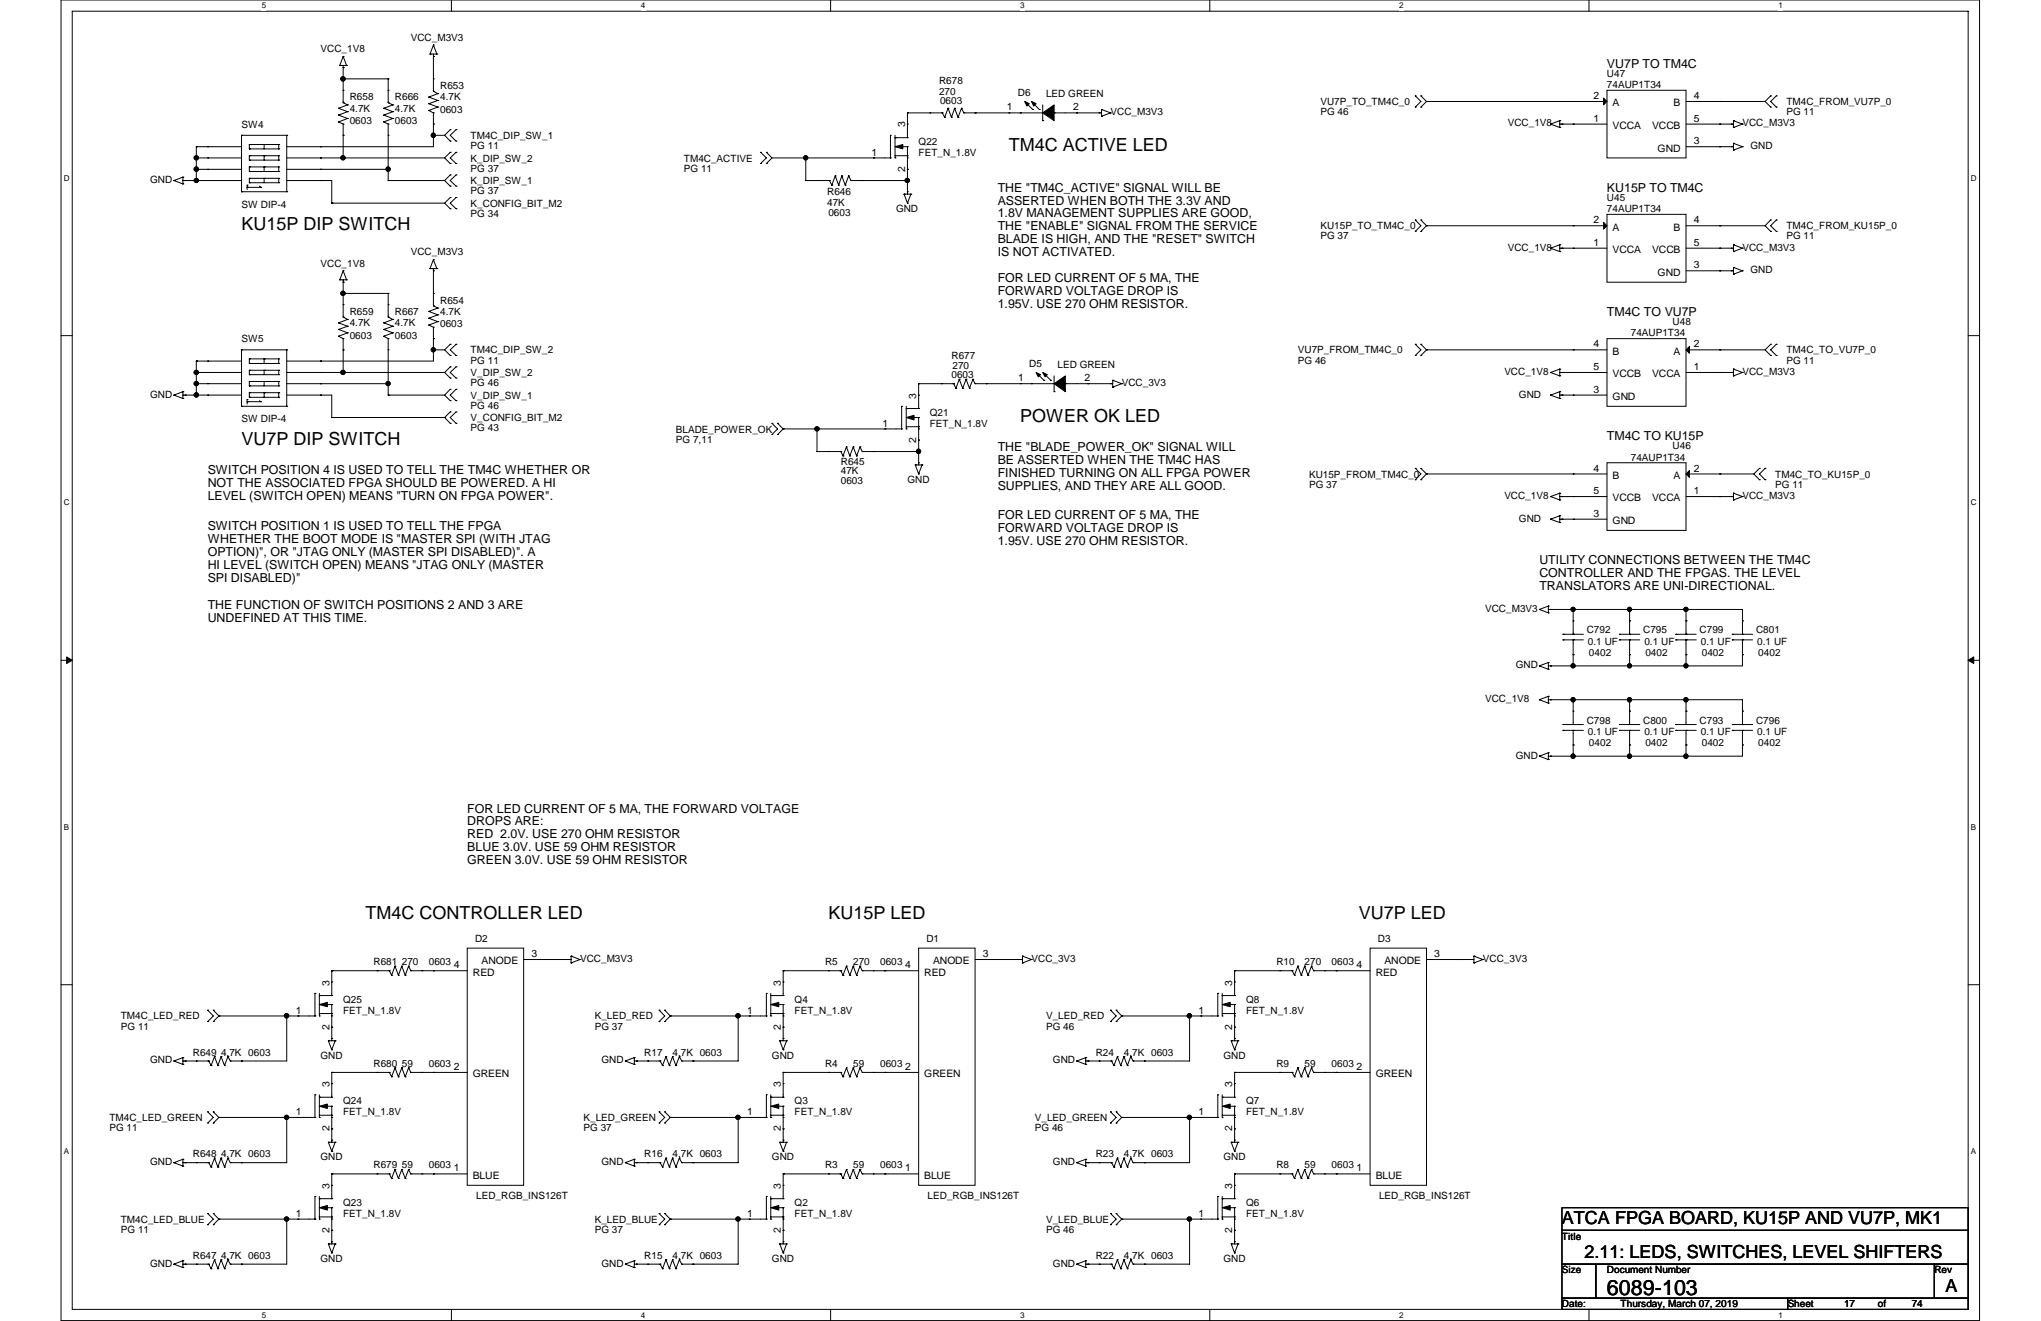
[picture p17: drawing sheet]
<svg xmlns="http://www.w3.org/2000/svg" width="432mm" height="279mm" viewBox="0 0 432 279" stroke-linecap="round" stroke-linejoin="round" font-family="sans-serif">
<defs><g id="words">
<text font-size="4.5" x="340" y="273.9">6089-103</text>
<g font-size="3.8">
<text x="213.4" y="32">TM4C ACTIVE LED</text>
<text x="51.1" y="48.7">KU15P DIP SWITCH</text>
<text x="215.9" y="89.3">POWER OK LED</text>
<text x="51.1" y="94.1">VU7P DIP SWITCH</text>
<text x="77.3" y="194.4">TM4C CONTROLLER LED</text>
<text x="175.3" y="194.4">KU15P LED</text>
<text x="287.5" y="194.4">VU7P LED</text>
<text x="330.5" y="258.8">ATCA FPGA BOARD, KU15P AND VU7P, MK1</text>
<text x="335.2" y="266">2.11: LEDS, SWITCHES, LEVEL SHIFTERS</text>
<text x="411.6" y="273.2">A</text>
</g>
<g font-size="2.6">
<text x="340" y="14.3">VU7P TO TM4C</text>
<text x="211.1" y="40.6">THE &quot;TM4C_ACTIVE&quot; SIGNAL WILL BE</text>
<text x="340" y="40.6">KU15P TO TM4C</text>
<text x="211.1" y="43.3">ASSERTED WHEN BOTH THE 3.3V AND</text>
<text x="211.1" y="46">1.8V MANAGEMENT SUPPLIES ARE GOOD,</text>
<text x="211.1" y="48.7">THE &quot;ENABLE&quot; SIGNAL FROM THE SERVICE</text>
<text x="211.1" y="51.4">BLADE IS HIGH, AND THE &quot;RESET&quot; SWITCH</text>
<text x="211.1" y="54.1">IS NOT ACTIVATED.</text>
<text x="211.1" y="59.6">FOR LED CURRENT OF 5 MA, THE</text>
<text x="211.1" y="62.4">FORWARD VOLTAGE DROP IS</text>
<text x="211.1" y="65.1">1.95V. USE 270 OHM RESISTOR.</text>
<text x="340" y="66.8">TM4C TO VU7P</text>
<text x="211.1" y="95.5">THE &quot;BLADE_POWER_OK&quot; SIGNAL WILL</text>
<text x="340" y="93.1">TM4C TO KU15P</text>
<text x="43.9" y="100.2">SWITCH POSITION 4 IS USED TO TELL THE TM4C WHETHER OR</text>
<text x="211.1" y="98.2">BE ASSERTED WHEN THE TM4C HAS</text>
<text x="211.1" y="100.9">FINISHED TURNING ON ALL FPGA POWER</text>
<text x="43.9" y="103">NOT THE ASSOCIATED FPGA SHOULD BE POWERED. A HI</text>
<text x="43.9" y="105.7">LEVEL (SWITCH OPEN) MEANS &quot;TURN ON FPGA POWER&quot;.</text>
<text x="211.1" y="103.6">SUPPLIES, AND THEY ARE ALL GOOD.</text>
<text x="43.9" y="112.2">SWITCH POSITION 1 IS USED TO TELL THE FPGA</text>
<text x="211.1" y="109.8">FOR LED CURRENT OF 5 MA, THE</text>
<text x="211.1" y="112.5">FORWARD VOLTAGE DROP IS</text>
<text x="43.9" y="114.9">WHETHER THE BOOT MODE IS &quot;MASTER SPI (WITH JTAG</text>
<text x="43.9" y="117.6">OPTION)&quot;, OR &quot;JTAG ONLY (MASTER SPI DISABLED)&quot;. A</text>
<text x="211.1" y="115.2">1.95V. USE 270 OHM RESISTOR.</text>
<text x="325.7" y="119.3">UTILITY CONNECTIONS BETWEEN THE TM4C</text>
<text x="43.9" y="120.3">HI LEVEL (SWITCH OPEN) MEANS &quot;JTAG ONLY (MASTER</text>
<text x="43.9" y="123">SPI DISABLED)&quot;</text>
<text x="325.7" y="122">CONTROLLER AND THE FPGAS. THE LEVEL</text>
<text x="325.7" y="124.8">TRANSLATORS ARE UNI-DIRECTIONAL.</text>
<text x="43.9" y="128.9">THE FUNCTION OF SWITCH POSITIONS 2 AND 3 ARE</text>
<text x="43.9" y="131.6">UNDEFINED AT THIS TIME.</text>
<text x="98.8" y="171.9">FOR LED CURRENT OF 5 MA, THE FORWARD VOLTAGE</text>
<text x="98.8" y="174.6">DROPS ARE:</text>
<text x="98.8" y="177.3">RED 2.0V. USE 270 OHM RESISTOR</text>
<text x="98.8" y="180">BLUE 3.0V. USE 59 OHM RESISTOR</text>
<text x="98.8" y="182.7">GREEN 3.0V. USE 59 OHM RESISTOR</text>
</g>
<g font-size="2.2">
<text x="213" y="23.4">1</text>
<text x="227" y="23.4">2</text>
<text x="337.1" y="21">2</text>
<text x="341.2" y="22.5">A</text>
<text x="354.1" y="22.5">B</text>
<text x="358.4" y="21">4</text>
<text x="191.5" y="27" transform="rotate(-90 191.5 27)">3</text>
<text x="337.1" y="25.7">1</text>
<text x="341.2" y="27.3">VCCA</text>
<text x="349.5" y="27.3">VCCB</text>
<text x="358.4" y="25.7">5</text>
<text x="184.4" y="32.9">1</text>
<text x="350.7" y="32">GND</text>
<text x="358.4" y="30.5">3</text>
<text x="191.5" y="36.3" transform="rotate(-90 191.5 36.3)">2</text>
<text x="337.1" y="47.2">2</text>
<text x="358.4" y="47.2">4</text>
<text x="337.1" y="52">1</text>
<text x="341.2" y="48.8">A</text>
<text x="341.2" y="53.5">VCCA</text>
<text x="349.5" y="53.5">VCCB</text>
<text x="354.1" y="48.8">B</text>
<text x="358.4" y="52">5</text>
<text x="350.7" y="58.3">GND</text>
<text x="358.4" y="56.8">3</text>
<text x="337.1" y="73.5">4</text>
<text x="341.2" y="75">B</text>
<text x="354.1" y="75">A</text>
<text x="358.4" y="73.5">2</text>
<text x="215.4" y="80.6">1</text>
<text x="229.4" y="80.6">2</text>
<text x="337.1" y="78.3">5</text>
<text x="337.1" y="83.1">3</text>
<text x="341.2" y="79.8">VCCB</text>
<text x="349.5" y="79.8">VCCA</text>
<text x="358.4" y="78.3">1</text>
<text x="193.8" y="84.3" transform="rotate(-90 193.8 84.3)">3</text>
<text x="341.2" y="84.6">GND</text>
<text x="186.7" y="90.2">1</text>
<text x="193.8" y="93.6" transform="rotate(-90 193.8 93.6)">2</text>
<text x="337.1" y="99.7">4</text>
<text x="341.2" y="101.3">B</text>
<text x="354.1" y="101.3">A</text>
<text x="358.4" y="99.7">2</text>
<text x="337.1" y="104.5">5</text>
<text x="341.2" y="106">VCCB</text>
<text x="349.5" y="106">VCCA</text>
<text x="358.4" y="104.5">1</text>
<text x="337.1" y="109.3">3</text>
<text x="341.2" y="110.8">GND</text>
<text x="101.9" y="204">ANODE</text>
<text x="112.4" y="202.4">3</text>
<text x="197.4" y="204">ANODE</text>
<text x="207.9" y="202.4">3</text>
<text x="292.9" y="204">ANODE</text>
<text x="303.4" y="202.4">3</text>
<text x="69.7" y="208.4" transform="rotate(-90 69.7 208.4)">3</text>
<text x="96" y="204.8">4</text>
<text x="100" y="206.3">RED</text>
<text x="165.2" y="208.4" transform="rotate(-90 165.2 208.4)">3</text>
<text x="191.5" y="204.8">4</text>
<text x="195.5" y="206.3">RED</text>
<text x="260.7" y="208.4" transform="rotate(-90 260.7 208.4)">3</text>
<text x="287" y="204.8">4</text>
<text x="291" y="206.3">RED</text>
<text x="62.6" y="214.4">1</text>
<text x="158.1" y="214.4">1</text>
<text x="253.6" y="214.4">1</text>
<text x="69.7" y="217.8" transform="rotate(-90 69.7 217.8)">2</text>
<text x="165.2" y="217.8" transform="rotate(-90 165.2 217.8)">2</text>
<text x="260.7" y="217.8" transform="rotate(-90 260.7 217.8)">2</text>
<text x="96" y="226.3">2</text>
<text x="100" y="227.8">GREEN</text>
<text x="191.5" y="226.3">2</text>
<text x="195.5" y="227.8">GREEN</text>
<text x="287" y="226.3">2</text>
<text x="291" y="227.8">GREEN</text>
<text x="69.7" y="229.9" transform="rotate(-90 69.7 229.9)">3</text>
<text x="165.2" y="229.9" transform="rotate(-90 165.2 229.9)">3</text>
<text x="260.7" y="229.9" transform="rotate(-90 260.7 229.9)">3</text>
<text x="62.6" y="235.8">1</text>
<text x="69.7" y="239.2" transform="rotate(-90 69.7 239.2)">2</text>
<text x="158.1" y="235.8">1</text>
<text x="165.2" y="239.2" transform="rotate(-90 165.2 239.2)">2</text>
<text x="253.6" y="235.8">1</text>
<text x="260.7" y="239.2" transform="rotate(-90 260.7 239.2)">2</text>
<text x="69.7" y="251.4" transform="rotate(-90 69.7 251.4)">3</text>
<text x="96" y="247.8">1</text>
<text x="100" y="249.3">BLUE</text>
<text x="165.2" y="251.4" transform="rotate(-90 165.2 251.4)">3</text>
<text x="191.5" y="247.8">1</text>
<text x="195.5" y="249.3">BLUE</text>
<text x="260.7" y="251.4" transform="rotate(-90 260.7 251.4)">3</text>
<text x="287" y="247.8">1</text>
<text x="291" y="249.3">BLUE</text>
<text x="62.6" y="257.3">1</text>
<text x="158.1" y="257.3">1</text>
<text x="253.6" y="257.3">1</text>
<text x="69.7" y="260.7" transform="rotate(-90 69.7 260.7)">2</text>
<text x="165.2" y="260.7" transform="rotate(-90 165.2 260.7)">2</text>
<text x="260.7" y="260.7" transform="rotate(-90 260.7 260.7)">2</text>
</g>
<g font-size="2.1">
<text x="67.8" y="11">VCC_1V8</text>
<text x="86.9" y="8.6">VCC_M3V3</text>
<text x="198.7" y="17.7">R678</text>
<text x="340" y="16.3">U47</text>
<text x="74" y="21.3">R658</text>
<text x="74" y="23.7">4.7K</text>
<text x="83.6" y="21.3">R666</text>
<text x="83.6" y="23.7">4.7K</text>
<text x="93.1" y="18.9">R653</text>
<text x="93.1" y="21.3">4.7K</text>
<text x="93.1" y="23.9">0603</text>
<text x="198.7" y="20.1">270</text>
<text x="198.9" y="22">0603</text>
<text x="215.3" y="20.3">D6</text>
<text x="221.3" y="20.6">LED GREEN</text>
<text x="279.4" y="22.2">VU7P_TO_TM4C_0</text>
<text x="340" y="18.6">74AUP1T34</text>
<text x="378" y="22.2">TM4C_FROM_VU7P_0</text>
<text x="51.1" y="27">SW4</text>
<text x="74" y="26.3">0603</text>
<text x="83.6" y="26.3">0603</text>
<text x="99.6" y="29.4">TM4C_DIP_SW_1</text>
<text x="234.9" y="24.4">VCC_M3V3</text>
<text x="279.4" y="24.4">PG 46</text>
<text x="319" y="26.8">VCC_1V8</text>
<text x="368.6" y="26.8">VCC_M3V3</text>
<text x="378" y="24.4">PG 11</text>
<text x="99.6" y="34.2">K_DIP_SW_2</text>
<text x="99.6" y="31.5">PG 11</text>
<text x="144.7" y="34.2">TM4C_ACTIVE</text>
<text x="194.4" y="30.6">Q22</text>
<text x="194.4" y="33">FET_N_1.8V</text>
<text x="370.3" y="31.5">GND</text>
<text x="31.7" y="38.7">GND</text>
<text x="99.6" y="38.9">K_DIP_SW_1</text>
<text x="99.6" y="41.1">PG 37</text>
<text x="99.6" y="36.3">PG 37</text>
<text x="144.7" y="36.3">PG 11</text>
<text x="175" y="41.3">R646</text>
<text x="51.1" y="43.9">SW DIP-4</text>
<text x="99.6" y="43.7">K_CONFIG_BIT_M2</text>
<text x="99.6" y="45.8">PG 34</text>
<text x="175" y="43.5">47K</text>
<text x="175.3" y="45.6">0603</text>
<text x="189.6" y="44.9">GND</text>
<text x="340" y="42.5">U45</text>
<text x="340" y="44.9">74AUP1T34</text>
<text x="86.9" y="54">VCC_M3V3</text>
<text x="279.4" y="48.5">KU15P_TO_TM4C_0</text>
<text x="279.4" y="50.6">PG 37</text>
<text x="319" y="53">VCC_1V8</text>
<text x="368.6" y="53">VCC_M3V3</text>
<text x="378" y="48.5">TM4C_FROM_KU15P_0</text>
<text x="378" y="50.6">PG 11</text>
<text x="67.8" y="56.4">VCC_1V8</text>
<text x="370.3" y="57.8">GND</text>
<text x="93.1" y="64.3">R654</text>
<text x="74" y="66.6">R659</text>
<text x="74" y="69">4.7K</text>
<text x="74" y="71.6">0603</text>
<text x="83.6" y="66.6">R667</text>
<text x="83.6" y="69">4.7K</text>
<text x="83.6" y="71.6">0603</text>
<text x="93.1" y="66.6">4.7K</text>
<text x="93.1" y="69.3">0603</text>
<text x="345" y="71.2">74AUP1T34</text>
<text x="353.9" y="68.8">U48</text>
<text x="51.1" y="72.3">SW5</text>
<text x="99.6" y="74.8">TM4C_DIP_SW_2</text>
<text x="99.6" y="76.9">PG 11</text>
<text x="201.3" y="75.9">R677</text>
<text x="217.8" y="77.6">D5</text>
<text x="223.7" y="77.9">LED GREEN</text>
<text x="274.6" y="74.8">VU7P_FROM_TM4C_0</text>
<text x="274.6" y="76.9">PG 46</text>
<text x="378" y="74.8">TM4C_TO_VU7P_0</text>
<text x="378" y="76.9">PG 11</text>
<text x="99.6" y="79.5">V_DIP_SW_2</text>
<text x="99.6" y="81.7">PG 46</text>
<text x="201.3" y="80">0603</text>
<text x="201.5" y="78.1">270</text>
<text x="237.3" y="81.7">VCC_3V3</text>
<text x="318.3" y="79.3">VCC_1V8</text>
<text x="368.6" y="79.3">VCC_M3V3</text>
<text x="31.7" y="84.1">GND</text>
<text x="51.1" y="89.3">SW DIP-4</text>
<text x="99.6" y="89.1">V_CONFIG_BIT_M2</text>
<text x="99.6" y="84.3">V_DIP_SW_1</text>
<text x="99.6" y="86.4">PG 46</text>
<text x="196.7" y="87.9">Q21</text>
<text x="321.4" y="84.1">GND</text>
<text x="99.6" y="91.2">PG 43</text>
<text x="143" y="91.5">BLADE_POWER_OK</text>
<text x="143" y="93.6">PG 7,11</text>
<text x="196.7" y="90.3">FET_N_1.8V</text>
<text x="353.9" y="95">U46</text>
<text x="177.9" y="98.4">R645</text>
<text x="177.9" y="100.3">47K</text>
<text x="276.9" y="101">KU15P_FROM_TM4C_0</text>
<text x="345" y="97.5">74AUP1T34</text>
<text x="375.6" y="101">TM4C_TO_KU15P_0</text>
<text x="177.9" y="102.4">0603</text>
<text x="192" y="102.2">GND</text>
<text x="276.9" y="103.2">PG 37</text>
<text x="318.3" y="105.5">VCC_1V8</text>
<text x="368.6" y="105.5">VCC_M3V3</text>
<text x="375.6" y="103.2">PG 11</text>
<text x="321.4" y="110.3">GND</text>
<text x="314.2" y="129.4">VCC_M3V3</text>
<text x="335.7" y="134">C792</text>
<text x="336" y="136.4">0.1 UF</text>
<text x="347.6" y="134">C795</text>
<text x="347.9" y="136.4">0.1 UF</text>
<text x="359.6" y="134">C799</text>
<text x="359.8" y="136.4">0.1 UF</text>
<text x="371.5" y="134">C801</text>
<text x="371.8" y="136.4">0.1 UF</text>
<text x="320.7" y="141.4">GND</text>
<text x="336.2" y="138.7">0402</text>
<text x="348.1" y="138.7">0402</text>
<text x="360" y="138.7">0402</text>
<text x="372" y="138.7">0402</text>
<text x="314.2" y="148.5">VCC_1V8</text>
<text x="335.7" y="153.1">C798</text>
<text x="336" y="155.4">0.1 UF</text>
<text x="347.6" y="153.1">C800</text>
<text x="347.9" y="155.4">0.1 UF</text>
<text x="359.6" y="153.1">C793</text>
<text x="359.8" y="155.4">0.1 UF</text>
<text x="371.5" y="153.1">C796</text>
<text x="371.8" y="155.4">0.1 UF</text>
<text x="320.7" y="160.5">GND</text>
<text x="336.2" y="157.9">0402</text>
<text x="348.1" y="157.9">0402</text>
<text x="360" y="157.9">0402</text>
<text x="372" y="157.9">0402</text>
<text x="100.5" y="199.1">D2</text>
<text x="122.7" y="203.5">VCC_M3V3</text>
<text x="196" y="199.1">D1</text>
<text x="218.2" y="203.5">VCC_3V3</text>
<text x="291.5" y="199.1">D3</text>
<text x="313.7" y="203.5">VCC_3V3</text>
<text x="79" y="204.2">R681 270</text>
<text x="90.7" y="204.2">0603</text>
<text x="174.5" y="204.2">R5</text>
<text x="180.5" y="204.2">270</text>
<text x="186.2" y="204.2">0603</text>
<text x="270" y="204.2">R10</text>
<text x="276" y="204.2">270</text>
<text x="281.7" y="204.2">0603</text>
<text x="25.6" y="215.6">TM4C_LED_RED</text>
<text x="72.6" y="212">Q25</text>
<text x="72.6" y="214.4">FET_N_1.8V</text>
<text x="125.8" y="215.6">K_LED_RED</text>
<text x="168.1" y="212">Q4</text>
<text x="168.1" y="214.4">FET_N_1.8V</text>
<text x="221.3" y="215.6">V_LED_RED</text>
<text x="263.6" y="212">Q8</text>
<text x="263.6" y="214.4">FET_N_1.8V</text>
<text x="25.6" y="217.8">PG 11</text>
<text x="125.8" y="217.8">PG 37</text>
<text x="221.3" y="217.8">PG 46</text>
<text x="31.7" y="224.9">GND</text>
<text x="40.8" y="223.3">R649 4.7K 0603</text>
<text x="67.8" y="224">GND</text>
<text x="79" y="225.6">R680 59</text>
<text x="90.7" y="225.6">0603</text>
<text x="127.3" y="224.9">GND</text>
<text x="136.3" y="223.3">R17</text>
<text x="142.3" y="223.3">4.7K 0603</text>
<text x="163.3" y="224">GND</text>
<text x="174.5" y="225.6">R4</text>
<text x="180.5" y="225.6">59</text>
<text x="186.2" y="225.6">0603</text>
<text x="222.8" y="224.9">GND</text>
<text x="231.8" y="223.3">R24</text>
<text x="237.8" y="223.3">4.7K 0603</text>
<text x="258.8" y="224">GND</text>
<text x="270" y="225.6">R9</text>
<text x="276" y="225.6">59</text>
<text x="281.7" y="225.6">0603</text>
<text x="72.6" y="233.5">Q24</text>
<text x="168.1" y="233.5">Q3</text>
<text x="263.6" y="233.5">Q7</text>
<text x="23.2" y="237.1">TM4C_LED_GREEN</text>
<text x="23.2" y="239.3">PG 11</text>
<text x="72.6" y="235.9">FET_N_1.8V</text>
<text x="123.4" y="237.1">K_LED_GREEN</text>
<text x="123.4" y="239.3">PG 37</text>
<text x="168.1" y="235.9">FET_N_1.8V</text>
<text x="218.9" y="237.1">V_LED_GREEN</text>
<text x="218.9" y="239.3">PG 46</text>
<text x="263.6" y="235.9">FET_N_1.8V</text>
<text x="40.8" y="244.7">R648 4.7K 0603</text>
<text x="67.8" y="245.4">GND</text>
<text x="136.3" y="244.7">R16</text>
<text x="142.3" y="244.7">4.7K 0603</text>
<text x="163.3" y="245.4">GND</text>
<text x="231.8" y="244.7">R23</text>
<text x="237.8" y="244.7">4.7K 0603</text>
<text x="258.8" y="245.4">GND</text>
<text x="31.7" y="246.4">GND</text>
<text x="79" y="247.1">R679 59</text>
<text x="90.7" y="247.1">0603</text>
<text x="127.3" y="246.4">GND</text>
<text x="174.5" y="247.1">R3</text>
<text x="180.5" y="247.1">59</text>
<text x="186.2" y="247.1">0603</text>
<text x="222.8" y="246.4">GND</text>
<text x="270" y="247.1">R8</text>
<text x="276" y="247.1">59</text>
<text x="281.7" y="247.1">0603</text>
<text x="72.6" y="255">Q23</text>
<text x="72.6" y="257.4">FET_N_1.8V</text>
<text x="100.8" y="253.6">LED_RGB_INS126T</text>
<text x="168.1" y="255">Q2</text>
<text x="168.1" y="257.4">FET_N_1.8V</text>
<text x="196.3" y="253.6">LED_RGB_INS126T</text>
<text x="263.6" y="255">Q6</text>
<text x="263.6" y="257.4">FET_N_1.8V</text>
<text x="291.8" y="253.6">LED_RGB_INS126T</text>
<text x="25.6" y="258.6">TM4C_LED_BLUE</text>
<text x="25.6" y="260.7">PG 11</text>
<text x="125.8" y="258.6">K_LED_BLUE</text>
<text x="125.8" y="260.7">PG 37</text>
<text x="221.3" y="258.6">V_LED_BLUE</text>
<text x="221.3" y="260.7">PG 46</text>
<text x="330.5" y="262.2">Title</text>
<text x="31.7" y="267.9">GND</text>
<text x="40.8" y="266.2">R647 4.7K 0603</text>
<text x="67.8" y="267">GND</text>
<text x="127.3" y="267.9">GND</text>
<text x="136.3" y="266.2">R15</text>
<text x="142.3" y="266.2">4.7K 0603</text>
<text x="163.3" y="267">GND</text>
<text x="222.8" y="267.9">GND</text>
<text x="231.8" y="266.2">R22</text>
<text x="237.8" y="266.2">4.7K 0603</text>
<text x="258.8" y="267">GND</text>
<text x="330.5" y="269.3">Size</text>
<text x="340" y="269.3">Document Number</text>
<text x="409.2" y="269.3">Rev</text>
<text x="330.5" y="276.5">Date:</text>
<text x="342.9" y="276.5">Thursday, March 07, 2019</text>
<text x="378.2" y="276.5">Sheet</text>
<text x="390.1" y="276.5">17</text>
<text x="397.3" y="276.5">of</text>
<text x="404.5" y="276.5">74</text>
</g>
<g font-size="1.7">
<text x="55.4" y="1.8">5</text>
<text x="135.6" y="1.8">4</text>
<text x="215.8" y="1.8">3</text>
<text x="296" y="1.8">2</text>
<text x="376.3" y="1.8">1</text>
<text x="13.5" y="38.2">D</text>
<text x="417" y="38.2">D</text>
<text x="13.5" y="106.8">C</text>
<text x="417" y="106.8">C</text>
<text x="13.5" y="175.5">B</text>
<text x="417" y="175.5">B</text>
<text x="13.5" y="244.1">A</text>
<text x="417" y="244.1">A</text>
<text x="55.4" y="278.7">5</text>
<text x="135.6" y="278.7">4</text>
<text x="215.8" y="278.7">3</text>
<text x="296" y="278.7">2</text>
<text x="376.3" y="278.7">1</text>
</g>
</g></defs>
<path d="M12.9 0h405.9v279.3h-405.9zM15.3 2.4h401.1v274.5h-401.1z" fill="none" stroke="#000" stroke-width=".21"/>
<g fill="#fff">
<path d="M55.4 .3h.9v1.9h-.9z"/>
<path d="M55.4 277.2h.9v1.9h-.9z"/>
</g>
<path d="M95.5 0v2.4M95.5 276.9v2.4" fill="none" stroke="#000" stroke-width=".21"/>
<g fill="#fff">
<path d="M135.6 .3h.9v1.9h-.9z"/>
<path d="M135.6 277.2h.9v1.9h-.9z"/>
</g>
<path d="M175.7 0v2.4M175.7 276.9v2.4" fill="none" stroke="#000" stroke-width=".21"/>
<g fill="#fff">
<path d="M215.8 .3h.9v1.9h-.9z"/>
<path d="M215.8 277.2h.9v1.9h-.9z"/>
</g>
<path d="M255.9 0v2.4M255.9 276.9v2.4" fill="none" stroke="#000" stroke-width=".21"/>
<g fill="#fff">
<path d="M296 .3h1v1.9h-1z"/>
<path d="M296 277.2h1v1.9h-1z"/>
</g>
<path d="M336.2 0v2.4M336.2 276.9v2.4" fill="none" stroke="#000" stroke-width=".21"/>
<g fill="#fff">
<path d="M376.3 .3h.9v1.9h-.9z"/>
<path d="M376.3 277.2h.9v1.9h-.9z"/>
<path d="M13.5 36.7h1.2v1.9h-1.2z"/>
<path d="M417 36.7h1.2v1.9h-1.2z"/>
<path d="M13.5 105.3h1.2v1.9h-1.2z"/>
<path d="M417 105.3h1.2v1.9h-1.2z"/>
</g>
<path d="M12.9 71h2.4M416.4 71h2.4" fill="none" stroke="#000" stroke-width=".21"/>
<g fill="#fff">
<path d="M13.5 173.9h1.1v2h-1.1z"/>
<path d="M417 173.9h1.1v2h-1.1z"/>
</g>
<path d="M12.9 139.7h2.4M416.4 139.7h2.4" fill="none" stroke="#000" stroke-width=".21"/>
<path d="M14.1 138.9v1.4l1.2-.6zM416.4 139.7l1.2 .6v-1.4z" fill="#000" stroke="#000" stroke-width=".21"/>
<g fill="#fff">
<path d="M13.5 242.6h1.1v1.9h-1.1z"/>
<path d="M417 242.6h1.1v1.9h-1.1z"/>
</g>
<g fill="none" stroke="#000" stroke-width=".21">
<path d="M71.9 13.8h.1M71.9 13.8h1.4M72.6 16.7h.1M72.6 16.7h9.5M72.6 14.3h.1M72.6 11.9h.1M72.6 13.8v7.9M72.6 11.9l-.7 1.9M72.6 11.9l.7 1.9M72.6 19.1h.1M73.3 13.8h.1M82.1 16.7h.1"/>
<path d="M82.1 16.7v5M82.1 19.1h.1M91 11.4h.1M91 11.4h1.4M91.7 11.9h.1M91.7 9.5h.1M91.7 11.4v7.9M91.7 9.5l-.7 1.9M91.7 9.5l.7 1.9M91.7 19.3h.1M91.7 19.3l.9 .5M91.7 16.7h.1"/>
<path d="M92.4 11.4h.1M92.6 19.8h.1M92.6 19.8l-1.9 .7M340 19.1h16.7v14.3h-16.7zM36.8 38.2h.1M36.8 38.2l1.9 .7M38.7 38.9h.1M38.7 37.5h.1M38.7 37.5v1.4M38.7 38.2h12.4M38.7 37.5l-1.9 .7M39.2 38.2h.1"/>
<path d="M41.5 38.2h.1M41.5 31v7.2M41.5 31h.1M41.5 33.4h.1M41.5 35.8h.1M41.5 31h9.6M43.9 38.2h.1M43.9 35.8h.1M43.9 33.4h.1M43.9 31h.1M51.1 28.6h.1M51.1 28.6h9.6"/>
<path d="M51.1 28.6v12M51.1 33.4h-9.6M51.1 35.8h-9.6M52.3 39.6h.1M52.3 39.2h.1M52.3 39.6h2.9M52.3 39.2v.9M52.7 38.7h.1M52.7 37.7h.1M52.7 36.3h.1M52.7 35.3h.1M52.7 33.9h.1"/>
<path d="M52.7 32.9h.1M52.7 31.5h.1M52.7 30.6h.1M52.7 32.9h6.3M52.7 38.7h6.3M52.7 30.6v.9M52.7 32.9v1M52.7 35.3v1M52.7 37.7v1M52.7 37.7h6.3M52.7 36.3h6.3M52.7 35.3h6.3"/>
<path d="M52.7 33.9h6.3M52.7 31.5h6.3M52.7 30.6h6.3M54.9 39.4l.3 .2M55.2 39.6h.1M55.9 37.7h.1M55.9 35.3h.1M55.9 32.9h.1M55.9 30.6h.1M55.9 30.6v.9M55.9 32.9v1M55.9 35.3v1"/>
<path d="M55.9 37.7v1M59 37.7h.1M59 38.7h.1M59 35.3h.1M59 36.3h.1M59 32.9h.1M59 33.9h.1M59 30.6h.1M59 31.5h.1M59 30.6v.9M59 32.9v1M59 35.3v1"/>
<path d="M59 37.7v1M60.7 28.6h.1M60.7 28.6v12M60.7 38.2h9.5v4.8M60.7 33.4h33.4M60.7 35.8h21.4M67.8 38.2h.1M67.8 35.8h.1M67.8 33.4h.1M67.8 31h.1M71.6 22.9h.1M71.6 24.3h.1"/>
<path d="M71.6 25.8h.1M71.6 22.9l1.9 .7M71.6 24.3l1.9 .8M71.6 25.8l1 .4M72.6 33.4h.1M72.6 26.2h.1M72.6 21.7h.1M72.6 21.7l.9 .5M72.6 28.6h.1M72.6 26.2v7.2M73.5 22.2h.1M73.5 23.6h.1"/>
<path d="M73.5 25.1h.1M73.5 22.2l-1.9 .7M73.5 23.6l-1.9 .7M73.5 25.1l-1.9 .7M81.2 22.9h.1M81.2 24.3h.1M81.2 25.8h.1M81.2 22.9l1.9 .7M81.2 24.3l1.9 .8M81.2 25.8l.9 .4M82.1 35.8h.1M82.1 38.2h.1"/>
<path d="M82.1 38.2h12M82.1 26.2h.1M82.1 21.7h.1M82.1 21.7l1 .5M82.1 28.6h.1M82.1 26.2v12M83.1 22.2h.1M83.1 23.6h.1M83.1 25.1h.1M83.1 22.2l-1.9 .7M83.1 23.6l-1.9 .7M83.1 25.1l-1.9 .7"/>
<path d="M90.7 20.5h.1M90.7 21.9h.1M90.7 23.4h.1M90.7 20.5l1.9 .8M90.7 21.9l1.9 .7M90.7 23.4l1 .5M91.7 28.6h.1M91.7 28.6h2.4M91.7 23.9h.1M91.7 26.2h.1M91.7 23.9v7.1h-31M92.6 21.3h.1"/>
<path d="M92.6 22.6h.1M92.6 21.3l-1.9 .6M92.6 22.6l-1.9 .8M94.1 38.2l1.2 1.2M94.1 33.4l1.2 1.2M94.1 28.6l1.2 1.2M95.3 37h.1M95.3 39.4h.1M95.3 32.2h.1M95.3 34.6h.1M95.3 27.4h.1M95.3 29.8h.1"/>
<path d="M95.3 37l-1.2 1.2M95.3 32.2l-1.2 1.2M95.3 27.4l-1.2 1.2M96.5 39.4h.1M96.5 37h.1M96.5 34.6h.1M96.5 32.2h.1M96.5 29.8h.1M96.5 27.4h.1M96.5 37l-1.2 1.2 1.2 1.2M96.5 32.2l-1.2 1.2 1.2 1.2M96.5 27.4l-1.2 1.2 1.2 1.2"/>
<path d="M160.9 34.6h.1M160.9 32.2h.1M160.9 32.2l1.2 1.2-1.2 1.2M162.1 32.2h.1M162.1 34.6h.1M162.1 32.2l1.2 1.2M163.3 33.4l-1.2 1.2M170.5 33.4h.1M170.5 38.2h.1M170.5 33.4v4.8M172.8 38.2h.1M175.5 38.2h.1"/>
<path d="M175.5 38.2h-5M175.5 38.2l.5 1M176 39.2h.1M176.7 37.2h.1M176.7 37.2l-.7 2M176.7 37.2l.7 2M177.4 39.2h.1M178.1 37.2h.1M178.1 37.2l-.7 2M178.1 37.2l.7 2M178.8 39.2h.1M179.5 37.2h.1"/>
<path d="M179.5 37.2l-.7 2M179.5 37.2l.5 1M180 38.2h12M180 38.2h.1M182.4 38.2h.1M184.8 33.4h.1M188.4 33.4h.1M188.4 28.6h.1M188.4 33.4h-25.1M188.4 28.6v4.8M189.4 33.4h.1M189.4 29.1h.1"/>
<path d="M189.4 28.6v4.8M189.4 29.1h2.6M189.4 32.9h2.6M191 31h1M192 23.9h7.3M192 23.9h.1M192 38.2h.1M192 23.9v5.2M192 29.1h.1M192 31h.1M192 33.4h.1M192 32.9h.1"/>
<path d="M192 31v10.1M192 35.8h.1M192 26.2h.1M196.7 23.9h.1M199.3 23.9h.1M199.3 23.9l.6 .9M199.9 24.8h.1M200.6 22.9h.1M200.6 22.9l-.7 1.9M200.6 22.9l.7 1.9M201.3 24.8h.1M202 22.9h.1"/>
<path d="M202 22.9l-.7 1.9M202 22.9l.7 1.9M202.7 24.8h.1M203.4 22.9h.1M203.4 22.9l-.7 1.9M203.4 22.9l.5 1M203.9 23.9h16.7M203.9 23.9h.1M206.3 23.9h.1M213.4 23.9h.1M215.9 23.9h.1M217 21.7l1.5 1.5"/>
<path d="M218.5 23.2h.1M218.5 21.7l1.4 1.5M219.9 23.2h.1M220.6 25.5h.1M220.6 22.2v3.3M223 23.9h.1M227.8 23.9h.1M232.5 23.9h.1M233 24.6h.1M233 23.2h.1M233 23.2v1.4M233 23.9h-10"/>
<path d="M233 23.2l1.9 .7M234.9 23.9h.1M234.9 23.9l-1.9 .7M299.4 22.6h.1M299.4 20.3h.1M299.4 20.3l1.2 1.2-1.2 1.1M300.6 20.3h.1M300.6 22.6h.1M300.6 20.3l1.2 1.2M301.8 21.5h.1M301.8 21.5h38.2M301.8 21.5l-1.2 1.1"/>
<path d="M328 26.2h.1M328 26.2l2 .8M330 27h.1M330 25.5h.1M330 25.5v1.5M330 26.2h10M330 25.5l-2 .7M330.5 26.2h.1M332.8 21.5h.1M332.8 26.2h.1M363.9 21.5h.1M363.9 26.2h.1"/>
<path d="M363.9 31h.1M366.3 26.2h.1M366.3 31h.1M366.7 27h.1M366.7 25.5h.1M366.7 31.7h.1M366.7 30.3h.1M366.7 26.2h-10M366.7 25.5v1.5M366.7 30.3v1.4M366.7 25.5l1.9 .7M366.7 31h-10"/>
<path d="M366.7 30.3l1.9 .7M368.6 26.2h.1M368.6 31h.1M368.6 26.2l-1.9 .8M368.6 31l-1.9 .7M373.4 21.5h-16.7M373.4 21.5l1.2 1.1M374.6 20.3h.1M374.6 22.6h.1M374.6 20.3l-1.2 1.2M375.8 22.6h.1M375.8 20.3h.1"/>
<path d="M375.8 20.3l-1.2 1.2 1.2 1.1M51.1 40.6h.1M51.1 40.6h9.6M60.7 40.6h.1M70.2 43h.1M70.2 43h23.9M71.9 59.2h.1M71.9 59.2h1.4M72.6 59.7h.1M72.6 57.3h.1M72.6 59.2v7.9M72.6 57.3l-.7 1.9"/>
<path d="M72.6 57.3l.7 1.9M73.3 59.2h.1M91 56.8h.1M91 56.8h1.4M91.7 57.3h.1M91.7 54.9h.1M91.7 56.8v7.9M91.7 54.9l-.7 1.9M91.7 54.9l.7 1.9M92.4 56.8h.1M94.1 43l1.2 1.2M95.3 41.8h.1"/>
<path d="M95.3 44.2h.1M95.3 41.8l-1.2 1.2M96.5 44.2h.1M96.5 41.8h.1M96.5 41.8l-1.2 1.2 1.2 1.2M191.3 41.1h.1M191.3 41.1h1.4M191.3 41.1l.7 1.9M192 40.6h.1M192 43h.1M192.7 41.1h.1M192.7 41.1l-.7 1.9"/>
<path d="M299.4 48.9h.1M299.4 46.5h.1M299.4 46.5l1.2 1.3-1.2 1.1M300.6 46.5h.1M300.6 48.9h.1M300.6 46.5l1.2 1.3M301.8 47.8h.1M301.8 47.8l-1.2 1.1M328 52.5h.1M328 52.5l2 .7M330 53.2h.1M330 51.8h.1"/>
<path d="M330 51.8v1.4M330 52.5h10M330 51.8l-2 .7M330.5 52.5h.1M332.8 47.8h.1M332.8 52.5h.1M340 45.3h16.7v14.4h-16.7zM340 47.8h-38.2M356.7 47.8h16.7M363.9 47.8h.1M363.9 52.5h.1M363.9 57.3h.1"/>
<path d="M366.3 52.5h.1M366.3 57.3h.1M366.7 53.2h.1M366.7 51.8h.1M366.7 58h.1M366.7 56.6h.1M366.7 51.8v1.4M366.7 56.6v1.4M366.7 52.5h-10M366.7 51.8l1.9 .7M366.7 57.3h-10M366.7 56.6l1.9 .7"/>
<path d="M368.6 52.5h.1M368.6 57.3h.1M368.6 52.5l-1.9 .7M368.6 57.3l-1.9 .7M373.4 47.8l1.2 1.1M374.6 46.5h.1M374.6 48.9h.1M374.6 46.5l-1.2 1.3M375.8 48.9h.1M375.8 46.5h.1M375.8 46.5l-1.2 1.3 1.2 1.1M41.5 76.4h.1"/>
<path d="M41.5 78.8h.1M41.5 76.4h9.6M41.5 76.4v7.2M43.9 78.8h.1M43.9 76.4h.1M51.1 74h.1M51.1 74h9.6M51.1 74v11.9M51.1 78.8h-9.6M52.7 79.2h.1M52.7 78.3h.1M52.7 76.9h.1"/>
<path d="M52.7 75.9h.1M52.7 75.9v1M52.7 78.3v.9M52.7 79.2h6.3M52.7 78.3h6.3M52.7 76.9h6.3M52.7 75.9h6.3M55.9 78.3h.1M55.9 75.9h.1M55.9 75.9v1M55.9 78.3v.9M59 78.3h.1"/>
<path d="M59 79.2h.1M59 75.9h.1M59 76.9h.1M59 75.9v1M59 78.3v.9M60.7 74h.1M60.7 74v11.9M60.7 78.8h33.4M67.8 78.8h.1M67.8 76.4h.1M71.6 68.3h.1M71.6 69.7h.1"/>
<path d="M71.6 71.1h.1M71.6 68.3l1.9 .7M71.6 69.7l1.9 .7M71.6 71.1l1 .5M72.6 62.1h.1M72.6 62.1h9.5M72.6 78.8h.1M72.6 71.6h.1M72.6 67.1h.1M72.6 74h.1M72.6 64.4h.1M72.6 71.6v7.2"/>
<path d="M72.6 67.1l.9 .5M73.5 67.6h.1M73.5 69h.1M73.5 70.4h.1M73.5 67.6l-1.9 .7M73.5 69l-1.9 .7M73.5 70.4l-1.9 .7M81.2 68.3h.1M81.2 69.7h.1M81.2 71.1h.1M81.2 68.3l1.9 .7M81.2 69.7l1.9 .7"/>
<path d="M81.2 71.1l.9 .5M82.1 62.1h.1M82.1 62.1v5M82.1 71.6h.1M82.1 67.1h.1M82.1 74h.1M82.1 64.4h.1M82.1 67.1l1 .5M82.1 71.6v12M83.1 67.6h.1M83.1 69h.1M83.1 70.4h.1"/>
<path d="M83.1 67.6l-1.9 .7M83.1 69l-1.9 .7M83.1 70.4l-1.9 .7M90.7 65.9h.1M90.7 67.3h.1M90.7 68.7h.1M90.7 65.9l1.9 .7M90.7 67.3l1.9 .7M90.7 68.7l1 .5M91.7 74h.1M91.7 74h2.4M91.7 69.2h.1"/>
<path d="M91.7 64.7h.1M91.7 71.6h.1M91.7 62.1h.1M91.7 69.2v7.2h-31M91.7 64.7l.9 .5M92.6 65.2h.1M92.6 66.6h.1M92.6 68h.1M92.6 65.2l-1.9 .7M92.6 66.6l-1.9 .7M92.6 68l-1.9 .7M94.1 74l1.2 1.2"/>
<path d="M94.1 78.8l1.2 1.2M95.3 72.8h.1M95.3 75.2h.1M95.3 77.6h.1M95.3 80h.1M95.3 72.8l-1.2 1.2M95.3 77.6l-1.2 1.2M96.5 75.2h.1M96.5 72.8h.1M96.5 80h.1M96.5 77.6h.1M96.5 72.8l-1.2 1.2 1.2 1.2"/>
<path d="M96.5 77.6l-1.2 1.2 1.2 1.2M219.4 79l1.5 1.4M220.9 79l1.4 1.4M223 79.5v3.3M299.4 75.2h.1M299.4 72.8h.1M299.4 72.8l1.2 1.2-1.2 1.2M300.6 72.8h.1M300.6 75.2h.1M300.6 72.8l1.2 1.2M301.8 74h.1M301.8 74l-1.2 1.2"/>
<path d="M328 78.8h.1M328 78.8l2 .7M330 79.5h.1M330 78.1h.1M330 78.1v1.4M330 78.1l-2 .7M330.5 78.8h.1M332.8 74h.1M332.8 78.8h.1M340 71.6h16.7v14.3h-16.7zM340 78.8h-10M340 74h-38.2"/>
<path d="M356.7 78.8h10M356.7 74h16.7M363.9 74h.1M363.9 78.8h.1M366.3 78.8h.1M366.7 79.5h.1M366.7 78.1h.1M366.7 78.1v1.4M366.7 78.1l1.9 .7M368.6 78.8h.1M368.6 78.8l-1.9 .7M373.4 74l1.2 1.2"/>
<path d="M374.6 72.8h.1M374.6 75.2h.1M374.6 72.8l-1.2 1.2M375.8 75.2h.1M375.8 72.8h.1M375.8 72.8l-1.2 1.2 1.2 1.2M36.8 83.6h.1M36.8 83.6l1.9 .7M38.7 84.3h.1M38.7 82.8h.1M38.7 82.8v1.5M38.7 83.6h12.4"/>
<path d="M38.7 82.8l-1.9 .8M39.2 83.6h.1M41.5 81.2h.1M41.5 83.6h.1M43.9 83.6h.1M43.9 81.2h.1M51.1 85.9h.1M51.1 85.9h9.6M51.1 81.2h-9.6M52.3 85h.1M52.3 84.5h.1M52.3 84.5v1"/>
<path d="M52.3 85h2.9M52.7 84h.1M52.7 83.1h.1M52.7 81.6h.1M52.7 80.7h.1M52.7 80.7v.9M52.7 83.1v.9M52.7 84h6.3M52.7 83.1h6.3M52.7 81.6h6.3M52.7 80.7h6.3M54.9 84.8l.3 .2"/>
<path d="M55.2 85h.1M55.9 83.1h.1M55.9 80.7h.1M55.9 80.7v.9M55.9 83.1v.9M59 83.1h.1M59 84h.1M59 80.7h.1M59 81.6h.1M59 80.7v.9M59 83.1v.9M60.7 85.9h.1"/>
<path d="M60.7 83.6h9.5v4.7M60.7 81.2h21.4M67.8 83.6h.1M67.8 81.2h.1M70.2 88.3h.1M70.2 88.3h23.9M82.1 81.2h.1M82.1 83.6h.1M82.1 83.6h12M94.1 88.3h.1M94.1 88.3l1.2 1.2M94.1 83.6l1.2 1.2"/>
<path d="M95.3 87.1h.1M95.3 89.5h.1M95.3 82.3h.1M95.3 84.8h.1M95.3 87.1l-1.2 1.2M95.3 82.3l-1.2 1.3M96.5 89.5h.1M96.5 87.1h.1M96.5 84.8h.1M96.5 82.3h.1M96.5 87.1l-1.2 1.2 1.2 1.2M96.5 82.3l-1.2 1.3 1.2 1.2"/>
<path d="M163.3 91.9h.1M163.3 89.5h.1M163.3 89.5l1.2 1.2-1.2 1.2M164.5 89.5h.1M164.5 91.9h.1M164.5 89.5l1.2 1.2M165.7 90.7h.1M165.7 90.7l-1.2 1.2M172.8 90.7h.1M172.8 95.5h.1M172.8 95.5h5.1M172.8 90.7v4.8"/>
<path d="M175.3 95.5h.1M177.9 95.5h.1M177.9 95.5l.5 .9M178.4 96.4h.1M179.1 94.5h.1M179.1 94.5l-.7 1.9M179.1 94.5l.7 1.9M179.8 96.4h.1M180.5 94.5h.1M180.5 94.5l-.7 1.9M180.5 94.5l.7 1.9M181.2 96.4h.1"/>
<path d="M181.9 94.5h.1M181.9 94.5l-.7 1.9M181.9 94.5l.5 1M182.4 95.5h.1M182.4 95.5h12M184.8 95.5h.1M187.2 90.7h.1M190.8 90.7h.1M190.8 85.9h.1M190.8 90.7h-25.1M190.8 85.9v4.8M191.7 90.7h.1"/>
<path d="M191.7 86.4h.1M191.7 85.9v4.8M191.7 86.4h2.7M191.7 90.3h2.7M193.4 88.3h1M193.6 98.3h.1M193.6 98.3h1.5M193.6 98.3l.8 1.9M194.4 95.5h.1M194.4 81.2h.1M194.4 81.2v5.2M194.4 81.2h7.4"/>
<path d="M194.4 86.4h.1M194.4 88.3h.1M194.4 90.7h.1M194.4 90.3h.1M194.4 88.3v10M194.4 93.1h.1M194.4 83.6h.1M194.4 97.9h.1M195.1 98.3h.1M195.1 98.3l-.7 1.9M199.1 81.2h.1M201.8 81.2h.1"/>
<path d="M201.8 81.2l.4 .9M202.2 82.1h.1M202.9 80.2h.1M202.9 80.2l-.7 1.9M202.9 80.2l.8 1.9M203.7 82.1h.1M204.4 80.2h.1M204.4 80.2l-.7 1.9M204.4 80.2l.7 1.9M205.1 82.1h.1M205.8 80.2h.1M205.8 80.2l-.7 1.9"/>
<path d="M205.8 80.2l.5 1M206.3 81.2h.1M206.3 81.2h16.7M208.7 81.2h.1M215.9 81.2h.1M218.2 81.2h.1M220.9 80.4h.1M222.3 80.4h.1M223 82.8h.1M225.4 81.2h.1M230.2 81.2h.1M235 81.2h.1"/>
<path d="M235.4 81.9h.1M235.4 80.4h.1M235.4 80.4v1.5M235.4 81.2h-10M235.4 80.4l1.9 .8M237.3 81.2h.1M237.3 81.2l-1.9 .7M299.4 99.1h.1M299.4 99.1l1.2 1.1-1.2 1.3M300.6 99.1h.1M300.6 99.1l1.2 1.1M328 83.6h.1"/>
<path d="M328 83.6l2 .7M330 84.3h.1M330 82.8h.1M330 82.8v1.5M330 82.8l-2 .8M330.5 83.6h.1M332.8 83.6h.1M340 97.9h16.7v14.3h-16.7zM340 83.6h-10M372.2 99.1h.1M372.2 99.1l-1.1 1.1M373.4 99.1h.1"/>
<path d="M373.4 99.1l-1.2 1.1 1.2 1.3M194.4 100.2h.1M299.4 101.5h.1M300.6 101.5h.1M301.8 100.2h.1M301.8 100.2h38.2M301.8 100.2l-1.2 1.3M328 105h.1M328 109.8h.1M328 105l2 .7M328 109.8l2 .7M330 105.7h.1"/>
<path d="M330 104.3h.1M330 110.5h.1M330 109.1h.1M330 104.3v1.4M330 109.1v1.4M330 105h10M330 104.3l-2 .7M330 109.8h10M330 109.1l-2 .7M330.5 105h.1M330.5 109.8h.1M332.8 100.2h.1"/>
<path d="M332.8 105h.1M332.8 109.8h.1M363.9 100.2h.1M363.9 105h.1M366.3 105h.1M366.7 105.7h.1M366.7 104.3h.1M366.7 104.3v1.4M366.7 105h-10M366.7 104.3l1.9 .7M368.6 105h.1M368.6 105l-1.9 .7"/>
<path d="M371.1 100.2h-14.4M371.1 100.2l1.1 1.3M372.2 101.5h.1M373.4 101.5h.1M325.7 128.9h.1M325.7 128.9l1.9 .7M327.6 129.6h.1M327.6 128.2h.1M327.6 128.2v1.4M327.6 128.9h41v5.3M327.6 128.2l-1.9 .7M328 128.9h.1"/>
<path d="M330.7 135.3h.1M330.7 134.2h.1M330.7 135.3h4.3M330.7 134.2h4.3M332.8 128.9h.1M332.8 128.9v5.3M332.8 131.3h.1M332.8 138.5h.1M332.8 134.2h.1M332.8 135.3h.1M332.8 135.3v5.5M342.6 135.3h.1"/>
<path d="M342.6 134.2h.1M342.6 135.3h4.3M342.6 134.2h4.3M344.8 128.9h.1M344.8 128.9v5.3M344.8 134.2h.1M344.8 135.3h.1M344.8 131.3h.1M344.8 138.5h.1M344.8 135.3v5.5M354.5 135.3h.1M354.5 134.2h.1"/>
<path d="M354.5 135.3h4.4M354.5 134.2h4.4M356.7 128.9h.1M356.7 128.9v5.3M356.7 134.2h.1M356.7 135.3h.1M356.7 131.3h.1M356.7 138.5h.1M356.7 135.3v5.5M366.5 135.3h.1M366.5 134.2h.1M366.5 135.3h4.3"/>
<path d="M366.5 134.2h4.3M368.6 134.2h.1M368.6 135.3h.1M368.6 131.3h.1M368.6 138.5h.1M368.6 135.3v5.5h-41M325.7 140.8h.1M325.7 148h.1M325.7 159.9h.1M325.7 140.8l1.9 .8M325.7 148l1.9 .7M325.7 159.9l1.9 .8"/>
<path d="M327.6 140.1h.1M327.6 141.6h.1M327.6 148.7h.1M327.6 147.3h.1M327.6 159.2h.1M327.6 140.1v1.5M327.6 147.3v1.4M327.6 159.2v1.5M327.6 140.1l-1.9 .7M327.6 148h41v5.2M327.6 147.3l-1.9 .7M327.6 159.2l-1.9 .7"/>
<path d="M328 140.8h.1M328 148h.1M328 159.9h.1M330.7 154.5h.1M330.7 153.2h.1M330.7 154.5h4.3M330.7 153.2h4.3M332.8 140.8h.1M332.8 148h.1M332.8 148v5.2M332.8 153.2h.1M332.8 154.5h.1"/>
<path d="M332.8 150.4h.1M332.8 157.6h.1M332.8 154.5v5.4M332.8 159.9h.1M342.6 154.5h.1M342.6 153.2h.1M342.6 154.5h4.3M342.6 153.2h4.3M344.8 140.8h.1M344.8 148h.1M344.8 153.2h.1M344.8 154.5h.1"/>
<path d="M344.8 150.4h.1M344.8 157.6h.1M344.8 159.9h.1M344.8 148v5.2M344.8 154.5v5.4M354.5 154.5h.1M354.5 153.2h.1M354.5 154.5h4.4M354.5 153.2h4.4M356.7 140.8h.1M356.7 159.9h.1M356.7 153.2h.1"/>
<path d="M356.7 154.5h.1M356.7 150.4h.1M356.7 157.6h.1M356.7 154.5v5.4M356.7 148h.1M356.7 148v5.2M366.5 154.5h.1M366.5 153.2h.1M366.5 154.5h4.3M366.5 153.2h4.3M368.6 150.4h.1M368.6 157.6h.1"/>
<path d="M368.6 153.2h.1M368.6 154.5h.1M368.6 154.5v5.4h-41M327.6 160.7h.1M12.9 208.3h2.4M43.9 216.1h.1M43.9 213.7h.1M43.9 213.7l1.2 1.2-1.2 1.2M45.1 213.7h.1M45.1 216.1h.1M45.1 213.7l1.2 1.2M46.3 214.9l-1.2 1.2"/>
<path d="M46.3 214.9h.1M60.7 214.9h.1M60.7 214.9v9.5h-12M63 214.9h.1M66.6 214.9h.1M66.6 210.1h.1M66.6 214.9h-20.3M66.6 210.1v4.8M67.6 214.9h.1M67.6 210.6h.1M67.6 210.6h2.6M67.6 214.4h2.6"/>
<path d="M67.6 210.1v4.8M69.3 212.5h.9M70.2 219.6h.1M70.2 210.6h.1M70.2 212.5h.1M70.2 214.9h.1M70.2 214.4h.1M70.2 212.5v7.6M70.2 217.3h.1M70.2 207.7h.1M70.2 205.3h.1M70.2 205.3v5.3"/>
<path d="M79.8 205.3h.1M82.4 205.3h.1M82.4 205.3h-12.2M82.4 205.3l.4 1M82.8 206.3h.1M83.6 204.3h.1M83.6 204.3l-.8 2M83.6 204.3l.7 2M84.3 206.3h.1M85 204.3h.1M85 204.3l-.7 2M85 204.3l.7 2"/>
<path d="M85.7 206.3h.1M86.4 204.3h.1M86.4 204.3l-.7 2M86.4 204.3l.5 1M86.9 205.3h.1M86.9 205.3h11.9M89.3 205.3h.1M91.7 205.3h.1M98.8 200.5h12v50.2h-12zM117.9 202.9h.1M120.4 202.9h.1M120.8 202.2h.1"/>
<path d="M120.8 203.7h.1M120.8 202.2v1.5M120.8 202.9h-10M120.8 202.2l1.9 .7M122.7 202.9h.1M122.7 202.9l-1.9 .8M139.4 216.1h.1M139.4 213.7h.1M139.4 213.7l1.2 1.2-1.2 1.2M140.6 213.7h.1M140.6 216.1h.1M140.6 213.7l1.2 1.2"/>
<path d="M141.8 214.9h.1M141.8 214.9l-1.2 1.2M156.2 214.9h.1M156.2 214.9v9.5h-12M158.5 214.9h.1M162.1 214.9h.1M162.1 210.1h.1M162.1 210.1v4.8M162.1 214.9h-20.3M163.1 214.9h.1M163.1 210.6h.1M163.1 210.1v4.8"/>
<path d="M163.1 210.6h2.6M163.1 214.4h2.6M164.8 212.5h.9M165.7 210.6h.1M165.7 212.5h.1M165.7 214.9h.1M165.7 214.4h.1M165.7 212.5v7.6M165.7 217.3h.1M165.7 207.7h.1M165.7 205.3h.1M165.7 205.3v5.3"/>
<path d="M165.7 219.6h.1M175.3 205.3h.1M177.9 205.3h.1M177.9 205.3h-12.2M177.9 205.3l.5 1M178.4 206.3h.1M179.1 204.3h.1M179.1 204.3l-.7 2M179.1 204.3l.7 2M179.8 206.3h.1M180.5 204.3h.1M180.5 204.3l-.7 2"/>
<path d="M180.5 204.3l.7 2M181.2 206.3h.1M181.9 204.3h.1M181.9 204.3l-.7 2M181.9 204.3l.5 1M182.4 205.3h.1M182.4 205.3h12M184.8 205.3h.1M187.2 205.3h.1M194.4 200.5h11.9v50.2h-11.9zM213.4 202.9h.1M215.9 202.9h.1"/>
<path d="M216.3 202.2h.1M216.3 203.7h.1M216.3 202.9h-10M216.3 202.2v1.5M216.3 202.2l1.9 .7M218.2 202.9h.1M218.2 202.9l-1.9 .8M234.9 216.1h.1M234.9 213.7h.1M234.9 213.7l1.2 1.2-1.2 1.2M236.1 213.7h.1M236.1 216.1h.1"/>
<path d="M236.1 213.7l1.2 1.2M237.3 214.9l-1.2 1.2M237.3 214.9h.1M237.3 214.9h20.3M251.7 214.9h.1M251.7 214.9v9.5h-12M254 214.9h.1M257.6 214.9h.1M257.6 210.1h.1M257.6 210.1v4.8M258.6 214.9h.1M258.6 210.6h.1"/>
<path d="M258.6 210.6h2.6M258.6 214.4h2.6M258.6 210.1v4.8M260.3 212.5h.9M261.2 219.6h.1M261.2 205.3h.1M261.2 205.3v5.3M261.2 205.3h12.2M261.2 210.6h.1M261.2 212.5h.1M261.2 214.9h.1M261.2 214.4h.1"/>
<path d="M261.2 212.5v7.6M261.2 217.3h.1M261.2 207.7h.1M270.8 205.3h.1M273.4 205.3h.1M273.4 205.3l.5 1M273.9 206.3h.1M274.6 204.3h.1M274.6 204.3l-.7 2M274.6 204.3l.7 2M275.3 206.3h.1M276 204.3h.1"/>
<path d="M276 204.3l-.7 2M276 204.3l.7 2M276.7 206.3h.1M277.5 204.3h.1M277.5 204.3l-.8 2M277.5 204.3l.4 1M277.9 205.3h.1M277.9 205.3h12M280.3 205.3h.1M282.7 205.3h.1M289.9 200.5h11.9v50.2h-11.9zM308.9 202.9h.1"/>
<path d="M311.4 202.9h.1M311.8 202.2h.1M311.8 203.7h.1M311.8 202.9h-10M311.8 202.2v1.5M311.8 202.2l1.9 .7M313.7 202.9h.1M313.7 202.9l-1.9 .8M416.4 208.3h2.4M36.8 224.4h.1M36.8 224.4l1.9 .7M38.7 223.7h.1"/>
<path d="M38.7 225.1h.1M38.7 223.7v1.4M38.7 224.4h5.5M38.7 223.7l-1.9 .7M39.2 224.4h.1M41.5 224.4h.1M43.9 237.5h.1M43.9 235.2h.1M43.9 235.2l1.2 1.1-1.2 1.2M44.2 224.4h.1M44.2 224.4l.5 1M44.7 225.4h.1"/>
<path d="M45.1 235.2h.1M45.1 237.5h.1M45.1 235.2l1.2 1.1M45.4 223.5h.1M45.4 223.5l-.7 1.9M45.4 223.5l.7 1.9M46.1 225.4h.1M46.3 236.3l-1.2 1.2M46.3 236.3h.1M46.8 223.5h.1M46.8 223.5l-.7 1.9M46.8 223.5l.7 1.9"/>
<path d="M47.5 225.4h.1M48.2 223.5h.1M48.2 223.5l-.7 1.9M48.2 223.5l.5 .9M48.7 224.4h.1M51.1 224.4h.1M60.7 236.3h.1M60.7 236.3v9.6h-12M63 236.3h.1M66.6 236.3h.1M66.6 231.6h.1M66.6 231.6v4.7"/>
<path d="M66.6 236.3h-20.3M67.6 236.3h.1M67.6 232.1h.1M67.6 231.6v4.7M67.6 232.1h2.6M67.6 235.9h2.6M69.3 234h.9M69.5 220.1h.1M69.5 220.1h1.4M69.5 220.1l.7 1.9M70.2 222h.1M70.2 226.8h.1"/>
<path d="M70.2 226.8v5.3M70.2 232.1h.1M70.2 234h.1M70.2 236.3h.1M70.2 235.9h.1M70.2 234v7.6M70.2 238.8h.1M70.2 229.2h.1M70.9 220.1h.1M70.9 220.1l-.7 1.9M79.8 226.8h.1M82.4 226.8h.1"/>
<path d="M82.4 226.8l.4 1M82.4 226.8h-12.2M82.8 227.8h.1M83.6 225.8h.1M83.6 225.8l-.8 2M83.6 225.8l.7 2M84.3 227.8h.1M85 225.8h.1M85 225.8l-.7 2M85 225.8l.7 2M85.7 227.8h.1M86.4 225.8h.1"/>
<path d="M86.4 225.8l-.7 2M86.4 225.8l.5 1M86.9 226.8h11.9M86.9 226.8h.1M89.3 226.8h.1M91.7 226.8h.1M132.3 224.4h.1M132.3 224.4l1.9 .7M134.2 223.7h.1M134.2 225.1h.1M134.2 224.4h5.5M134.2 223.7v1.4"/>
<path d="M134.2 223.7l-1.9 .7M134.7 224.4h.1M137 224.4h.1M139.4 237.5h.1M139.4 235.2h.1M139.4 235.2l1.2 1.1-1.2 1.2M139.7 224.4h.1M139.7 224.4l.5 1M140.2 225.4h.1M140.6 235.2h.1M140.6 237.5h.1M140.6 235.2l1.2 1.1"/>
<path d="M140.9 223.5h.1M140.9 223.5l-.7 1.9M140.9 223.5l.7 1.9M141.6 225.4h.1M141.8 236.3h.1M141.8 236.3l-1.2 1.2M142.3 223.5h.1M142.3 223.5l-.7 1.9M142.3 223.5l.7 1.9M143 225.4h.1M143.7 223.5h.1M143.7 223.5l-.7 1.9"/>
<path d="M143.7 223.5l.5 .9M144.2 224.4h.1M146.6 224.4h.1M156.2 236.3h.1M156.2 236.3v9.6h-12M158.5 236.3h.1M162.1 236.3h.1M162.1 231.6h.1M162.1 231.6v4.7M162.1 236.3h-20.3M163.1 236.3h.1M163.1 232.1h.1"/>
<path d="M163.1 231.6v4.7M163.1 232.1h2.6M163.1 235.9h2.6M164.8 234h.9M165 220.1h.1M165 220.1h1.4M165 220.1l.7 1.9M165.7 232.1h.1M165.7 234h.1M165.7 236.3h.1M165.7 235.9h.1M165.7 234v7.6"/>
<path d="M165.7 238.8h.1M165.7 229.2h.1M165.7 226.8h.1M165.7 226.8v5.3M165.7 226.8h12.2M165.7 222h.1M166.4 220.1h.1M166.4 220.1l-.7 1.9M175.3 226.8h.1M177.9 226.8h.1M177.9 226.8l.5 1M178.4 227.8h.1"/>
<path d="M179.1 225.8h.1M179.1 225.8l-.7 2M179.1 225.8l.7 2M179.8 227.8h.1M180.5 225.8h.1M180.5 225.8l-.7 2M180.5 225.8l.7 2M181.2 227.8h.1M181.9 225.8h.1M181.9 225.8l-.7 2M181.9 225.8l.5 1M182.4 226.8h.1"/>
<path d="M182.4 226.8h12M184.8 226.8h.1M187.2 226.8h.1M227.8 224.4h.1M227.8 224.4l1.9 .7M229.7 223.7h.1M229.7 225.1h.1M229.7 224.4h5.5M229.7 223.7v1.4M229.7 223.7l-1.9 .7M230.2 224.4h.1M232.5 224.4h.1"/>
<path d="M234.9 237.5h.1M234.9 235.2h.1M234.9 235.2l1.2 1.1-1.2 1.2M235.2 224.4h.1M235.2 224.4l.5 1M235.7 225.4h.1M236.1 235.2h.1M236.1 237.5h.1M236.1 235.2l1.2 1.1M236.4 223.5h.1M236.4 223.5l-.7 1.9M236.4 223.5l.7 1.9"/>
<path d="M237.1 225.4h.1M237.3 236.3l-1.2 1.2M237.3 236.3h.1M237.8 223.5h.1M237.8 223.5l-.7 1.9M237.8 223.5l.7 1.9M238.5 225.4h.1M239.2 223.5h.1M239.2 223.5l-.7 1.9M239.2 223.5l.5 .9M239.7 224.4h.1M242.1 224.4h.1"/>
<path d="M251.7 236.3h.1M251.7 236.3v9.6h-12M254 236.3h.1M257.6 236.3h.1M257.6 231.6h.1M257.6 231.6v4.7M257.6 236.3h-20.3M258.6 236.3h.1M258.6 232.1h.1M258.6 231.6v4.7M258.6 232.1h2.6M258.6 235.9h2.6"/>
<path d="M260.3 234h.9M260.5 220.1h.1M260.5 220.1h1.4M260.5 220.1l.7 1.9M261.2 222h.1M261.2 232.1h.1M261.2 234h.1M261.2 236.3h.1M261.2 235.9h.1M261.2 234v7.6M261.2 226.8h.1M261.2 226.8v5.3"/>
<path d="M261.2 238.8h.1M261.2 229.2h.1M261.9 220.1h.1M261.9 220.1l-.7 1.9M270.8 226.8h.1M273.4 226.8h.1M273.4 226.8h-12.2M273.4 226.8l.5 1M273.9 227.8h.1M274.6 225.8h.1M274.6 225.8l-.7 2M274.6 225.8l.7 2"/>
<path d="M275.3 227.8h.1M276 225.8h.1M276 225.8l-.7 2M276 225.8l.7 2M276.7 227.8h.1M277.5 225.8h.1M277.5 225.8l-.8 2M277.5 225.8l.4 1M277.9 226.8h12M277.9 226.8h.1M280.3 226.8h.1M282.7 226.8h.1"/>
<path d="M36.8 245.9h.1M36.8 245.9l1.9 .7M38.7 245.2h.1M38.7 246.6h.1M38.7 245.2v1.4M38.7 245.2l-1.9 .7M39.2 245.9h.1M41.5 245.9h.1M43.9 259h.1M43.9 256.7h.1M43.9 256.7l1.2 1.2-1.2 1.1M44.2 245.9h.1"/>
<path d="M44.2 245.9h-5.5M44.2 245.9l.5 .9M44.7 246.8h.1M45.1 256.7h.1M45.1 259h.1M45.1 256.7l1.2 1.2M45.4 244.9h.1M45.4 244.9l-.7 1.9M45.4 244.9l.7 1.9M46.1 246.8h.1M46.3 257.9h.1M46.3 257.9l-1.2 1.1"/>
<path d="M46.8 244.9h.1M46.8 244.9l-.7 1.9M46.8 244.9l.7 1.9M47.5 246.8h.1M48.2 244.9h.1M48.2 244.9l-.7 1.9M48.2 244.9l.5 1M48.7 245.9h.1M51.1 245.9h.1M60.7 257.9h.1M60.7 257.9v9.5h-12M63 257.9h.1"/>
<path d="M66.6 257.9h.1M66.6 253.1h.1M66.6 257.9h-20.3M66.6 253.1v4.8M67.6 257.9h.1M67.6 253.5h.1M67.6 253.5h2.6M67.6 257.4h2.6M67.6 253.1v4.8M69.3 255.4h.9M69.5 241.6h.1M69.5 241.6h1.4"/>
<path d="M69.5 241.6l.7 1.9M70.2 241.1h.1M70.2 243.5h.1M70.2 248.3h.1M70.2 248.3v5.2M70.2 248.3h12.2M70.2 253.5h.1M70.2 255.4h.1M70.2 257.9h.1M70.2 257.4h.1M70.2 255.4v7.7M70.2 250.7h.1"/>
<path d="M70.9 241.6h.1M70.9 241.6l-.7 1.9M79.8 248.3h.1M82.4 248.3h.1M82.4 248.3l.4 1M82.8 249.3h.1M83.6 247.4h.1M83.6 247.4l-.8 1.9M83.6 247.4l.7 1.9M84.3 249.3h.1M85 247.4h.1M85 247.4l-.7 1.9"/>
<path d="M85 247.4l.7 1.9M85.7 249.3h.1M86.4 247.4h.1M86.4 247.4l-.7 1.9M86.4 247.4l.5 .9M86.9 248.3h11.9M86.9 248.3h.1M89.3 248.3h.1M91.7 248.3h.1M132.3 245.9h.1M132.3 245.9l1.9 .7M134.2 245.2h.1"/>
<path d="M134.2 246.6h.1M134.2 245.9h5.5M134.2 245.2v1.4M134.2 245.2l-1.9 .7M134.7 245.9h.1M137 245.9h.1M139.4 259h.1M139.4 256.7h.1M139.4 256.7l1.2 1.2-1.2 1.1M139.7 245.9h.1M139.7 245.9l.5 .9M140.2 246.8h.1"/>
<path d="M140.6 256.7h.1M140.6 259h.1M140.6 256.7l1.2 1.2M140.9 244.9h.1M140.9 244.9l-.7 1.9M140.9 244.9l.7 1.9M141.6 246.8h.1M141.8 257.9h.1M141.8 257.9l-1.2 1.1M142.3 244.9h.1M142.3 244.9l-.7 1.9M142.3 244.9l.7 1.9"/>
<path d="M143 246.8h.1M143.7 244.9h.1M143.7 244.9l-.7 1.9M143.7 244.9l.5 1M144.2 245.9h.1M146.6 245.9h.1M156.2 257.9h.1M156.2 257.9v9.5h-12M158.5 257.9h.1M162.1 257.9h.1M162.1 253.1h.1M162.1 257.9h-20.3"/>
<path d="M162.1 253.1v4.8M163.1 257.9h.1M163.1 253.5h.1M163.1 253.1v4.8M163.1 253.5h2.6M163.1 257.4h2.6M164.8 255.4h.9M165 241.6h.1M165 241.6h1.4M165 241.6l.7 1.9M165.7 253.5h.1M165.7 255.4h.1"/>
<path d="M165.7 257.9h.1M165.7 257.4h.1M165.7 255.4v7.7M165.7 250.7h.1M165.7 248.3h.1M165.7 248.3v5.2M165.7 248.3h12.2M165.7 241.1h.1M165.7 243.5h.1M166.4 241.6h.1M166.4 241.6l-.7 1.9M175.3 248.3h.1"/>
<path d="M177.9 248.3h.1M177.9 248.3l.5 1M178.4 249.3h.1M179.1 247.4h.1M179.1 247.4l-.7 1.9M179.1 247.4l.7 1.9M179.8 249.3h.1M180.5 247.4h.1M180.5 247.4l-.7 1.9M180.5 247.4l.7 1.9M181.2 249.3h.1M181.9 247.4h.1"/>
<path d="M181.9 247.4l-.7 1.9M181.9 247.4l.5 .9M182.4 248.3h.1M182.4 248.3h12M184.8 248.3h.1M187.2 248.3h.1M227.8 245.9h.1M227.8 245.9l1.9 .7M229.7 245.2h.1M229.7 246.6h.1M229.7 245.2v1.4M229.7 245.2l-1.9 .7"/>
<path d="M230.2 245.9h.1M232.5 245.9h.1M234.9 259h.1M234.9 256.7h.1M234.9 256.7l1.2 1.2-1.2 1.1M235.2 245.9h.1M235.2 245.9h-5.5M235.2 245.9l.5 .9M235.7 246.8h.1M236.1 256.7h.1M236.1 259h.1M236.1 256.7l1.2 1.2"/>
<path d="M236.4 244.9h.1M236.4 244.9l-.7 1.9M236.4 244.9l.7 1.9M237.1 246.8h.1M237.3 257.9l-1.2 1.1M237.3 257.9h.1M237.8 244.9h.1M237.8 244.9l-.7 1.9M237.8 244.9l.7 1.9M238.5 246.8h.1M239.2 244.9h.1M239.2 244.9l-.7 1.9"/>
<path d="M239.2 244.9l.5 1M239.7 245.9h.1M242.1 245.9h.1M251.7 257.9h.1M251.7 257.9v9.5h-12M254 257.9h.1M257.6 257.9h.1M257.6 253.1h.1M257.6 257.9h-20.3M257.6 253.1v4.8M258.6 257.9h.1M258.6 253.5h.1"/>
<path d="M258.6 253.5h2.6M258.6 257.4h2.6M258.6 253.1v4.8M260.3 255.4h.9M260.5 241.6h.1M260.5 241.6h1.4M260.5 241.6l.7 1.9M261.2 241.1h.1M261.2 243.5h.1M261.2 253.5h.1M261.2 255.4h.1M261.2 257.9h.1"/>
<path d="M261.2 257.4h.1M261.2 255.4v7.7M261.2 248.3h.1M261.2 248.3v5.2M261.2 248.3h12.2M261.2 250.7h.1M261.9 241.6h.1M261.9 241.6l-.7 1.9M270.8 248.3h.1M273.4 248.3h.1M273.4 248.3l.5 1M273.9 249.3h.1"/>
<path d="M274.6 247.4h.1M274.6 247.4l-.7 1.9M274.6 247.4l.7 1.9M275.3 249.3h.1M276 247.4h.1M276 247.4l-.7 1.9M276 247.4l.7 1.9M276.7 249.3h.1M277.5 247.4h.1M277.5 247.4l-.8 1.9M277.5 247.4l.4 .9M277.9 248.3h12"/>
<path d="M277.9 248.3h.1M280.3 248.3h.1M282.7 248.3h.1M330.5 255.4h85.9v4.8h-85.9zM36.8 267.4h.1M36.8 267.4l1.9 .7M38.7 266.7h.1M38.7 268.1h.1M38.7 266.7v1.4M38.7 267.4h5.5M38.7 266.7l-1.9 .7M39.2 267.4h.1"/>
<path d="M41.5 267.4h.1M44.2 267.4h.1M44.2 267.4l.5 1M44.7 268.4h.1M45.4 266.4h.1M45.4 266.4l-.7 2M45.4 266.4l.7 2M46.1 268.4h.1M46.8 266.4h.1M46.8 266.4l-.7 2M46.8 266.4l.7 2M47.5 268.4h.1"/>
<path d="M48.2 266.4h.1M48.2 266.4l-.7 2M48.2 266.4l.5 1M48.7 267.4h.1M51.1 267.4h.1M69.5 263.1h.1M69.5 263.1h1.4M69.5 263.1l.7 1.9M70.2 262.6h.1M70.2 265h.1M70.2 260.2h.1M70.9 263.1h.1"/>
<path d="M70.9 263.1l-.7 1.9M132.3 267.4h.1M132.3 267.4l1.9 .7M134.2 266.7h.1M134.2 268.1h.1M134.2 267.4h5.5M134.2 266.7v1.4M134.2 266.7l-1.9 .7M134.7 267.4h.1M137 267.4h.1M139.7 267.4h.1M139.7 267.4l.5 1"/>
<path d="M140.2 268.4h.1M140.9 266.4h.1M140.9 266.4l-.7 2M140.9 266.4l.7 2M141.6 268.4h.1M142.3 266.4h.1M142.3 266.4l-.7 2M142.3 266.4l.7 2M143 268.4h.1M143.7 266.4h.1M143.7 266.4l-.7 2M143.7 266.4l.5 1"/>
<path d="M144.2 267.4h.1M146.6 267.4h.1M165 263.1h.1M165 263.1h1.4M165 263.1l.7 1.9M165.7 260.2h.1M165.7 262.6h.1M165.7 265h.1M166.4 263.1h.1M166.4 263.1l-.7 1.9M227.8 267.4h.1M227.8 267.4l1.9 .7"/>
<path d="M229.7 266.7h.1M229.7 268.1h.1M229.7 267.4h5.5M229.7 266.7v1.4M229.7 266.7l-1.9 .7M230.2 267.4h.1M232.5 267.4h.1M235.2 267.4h.1M235.2 267.4l.5 1M235.7 268.4h.1M236.4 266.4h.1M236.4 266.4l-.7 2"/>
<path d="M236.4 266.4l.7 2M237.1 268.4h.1M237.8 266.4h.1M237.8 266.4l-.7 2M237.8 266.4l.7 2M238.5 268.4h.1M239.2 266.4h.1M239.2 266.4l-.7 2M239.2 266.4l.5 1M239.7 267.4h.1M242.1 267.4h.1M260.5 263.1h.1"/>
<path d="M260.5 263.1h1.4M260.5 263.1l.7 1.9M261.2 262.6h.1M261.2 265h.1M261.2 260.2h.1M261.9 263.1h.1M261.9 263.1l-.7 1.9M330.5 260.2h85.9v7.2h-85.9zM330.5 267.4h7.1v7.2h-7.1zM330.5 274.6h47.7v2.3h-47.7zM337.6 267.4h71.6v7.2h-71.6zM378.2 274.6h38.2v2.3h-38.2z"/>
<path d="M409.2 267.4h7.2v7.2h-7.2z"/>
</g>
<g fill="#000" stroke="#000" stroke-width=".21">
<path d="M189.4 31l1.6-.4v.9z" fill-rule="evenodd"/>
<path d="M216.8 21.5l1 .4-.5 .5z" fill-rule="evenodd"/>
<path d="M218.2 21.5l1 .4-.5 .5z" fill-rule="evenodd"/>
<path d="M220.6 23.9l2.4-1.7v3.3z" fill-rule="evenodd"/>
<path d="M339.3 20.7l.7 .8-.7 .7z" fill-rule="evenodd"/>
<path d="M339.3 47l.7 .8-.7 .7z" fill-rule="evenodd"/>
<path d="M219.2 78.8l.9 .4-.4 .5z" fill-rule="evenodd"/>
<path d="M220.6 78.8l1 .4-.5 .5z" fill-rule="evenodd"/>
<path d="M356.7 74l.7-.7v1.4z" fill-rule="evenodd"/>
<path d="M191.7 88.3l1.7-.5v1z" fill-rule="evenodd"/>
<path d="M223 81.2l2.4-1.7v3.3z" fill-rule="evenodd"/>
<path d="M356.7 100.2l.7-.7v1.5z" fill-rule="evenodd"/>
<path d="M67.6 212.5l1.7-.5v.9z" fill-rule="evenodd"/>
<path d="M163.1 212.5l1.7-.5v.9z" fill-rule="evenodd"/>
<path d="M258.6 212.5l1.7-.5v.9z" fill-rule="evenodd"/>
<path d="M67.6 234l1.7-.5v.9z" fill-rule="evenodd"/>
<path d="M163.1 234l1.7-.5v.9z" fill-rule="evenodd"/>
<path d="M258.6 234l1.7-.5v.9z" fill-rule="evenodd"/>
<path d="M67.6 255.4l1.7-.4v.9z" fill-rule="evenodd"/>
<path d="M163.1 255.4l1.7-.4v.9z" fill-rule="evenodd"/>
<path d="M258.6 255.4l1.7-.4v.9z" fill-rule="evenodd"/>
<circle cx="72.6" cy="16.7" r=".47"/>
<circle cx="41.5" cy="35.8" r=".47"/>
<circle cx="41.5" cy="33.4" r=".46"/>
<circle cx="41.5" cy="38.2" r=".46"/>
<circle cx="72.6" cy="33.4" r=".46"/>
<circle cx="82.1" cy="35.8" r=".46"/>
<circle cx="91.7" cy="28.6" r=".46"/>
<circle cx="170.5" cy="33.4" r=".44"/>
<circle cx="191.9" cy="38.2" r=".46"/>
<circle cx="41.5" cy="78.8" r=".46"/>
<circle cx="72.6" cy="78.8" r=".46"/>
<circle cx="72.6" cy="62" r=".46"/>
<circle cx="91.7" cy="74" r=".44"/>
<circle cx="41.5" cy="83.5" r=".47"/>
<circle cx="41.5" cy="81.1" r=".46"/>
<circle cx="82.1" cy="81.1" r=".44"/>
<circle cx="172.9" cy="90.7" r=".46"/>
<circle cx="194.3" cy="95.5" r=".46"/>
<circle cx="332.8" cy="128.9" r=".44"/>
<circle cx="344.7" cy="128.9" r=".44"/>
<circle cx="356.7" cy="128.9" r=".44"/>
<circle cx="332.8" cy="159.9" r=".46"/>
<circle cx="332.8" cy="148" r=".46"/>
<circle cx="332.8" cy="140.8" r=".44"/>
<circle cx="344.7" cy="159.9" r=".46"/>
<circle cx="344.7" cy="148" r=".46"/>
<circle cx="344.7" cy="140.8" r=".44"/>
<circle cx="356.7" cy="148" r=".46"/>
<circle cx="356.7" cy="159.9" r=".46"/>
<circle cx="356.7" cy="140.8" r=".44"/>
<circle cx="60.6" cy="214.8" r=".47"/>
<circle cx="156.1" cy="214.8" r=".47"/>
<circle cx="251.6" cy="214.8" r=".47"/>
<circle cx="60.6" cy="236.3" r=".46"/>
<circle cx="156.1" cy="236.3" r=".46"/>
<circle cx="251.6" cy="236.3" r=".46"/>
<circle cx="60.6" cy="257.8" r=".46"/>
<circle cx="156.1" cy="257.8" r=".46"/>
<circle cx="251.6" cy="257.8" r=".46"/>
</g>
<use href="#words"/>
</svg>
